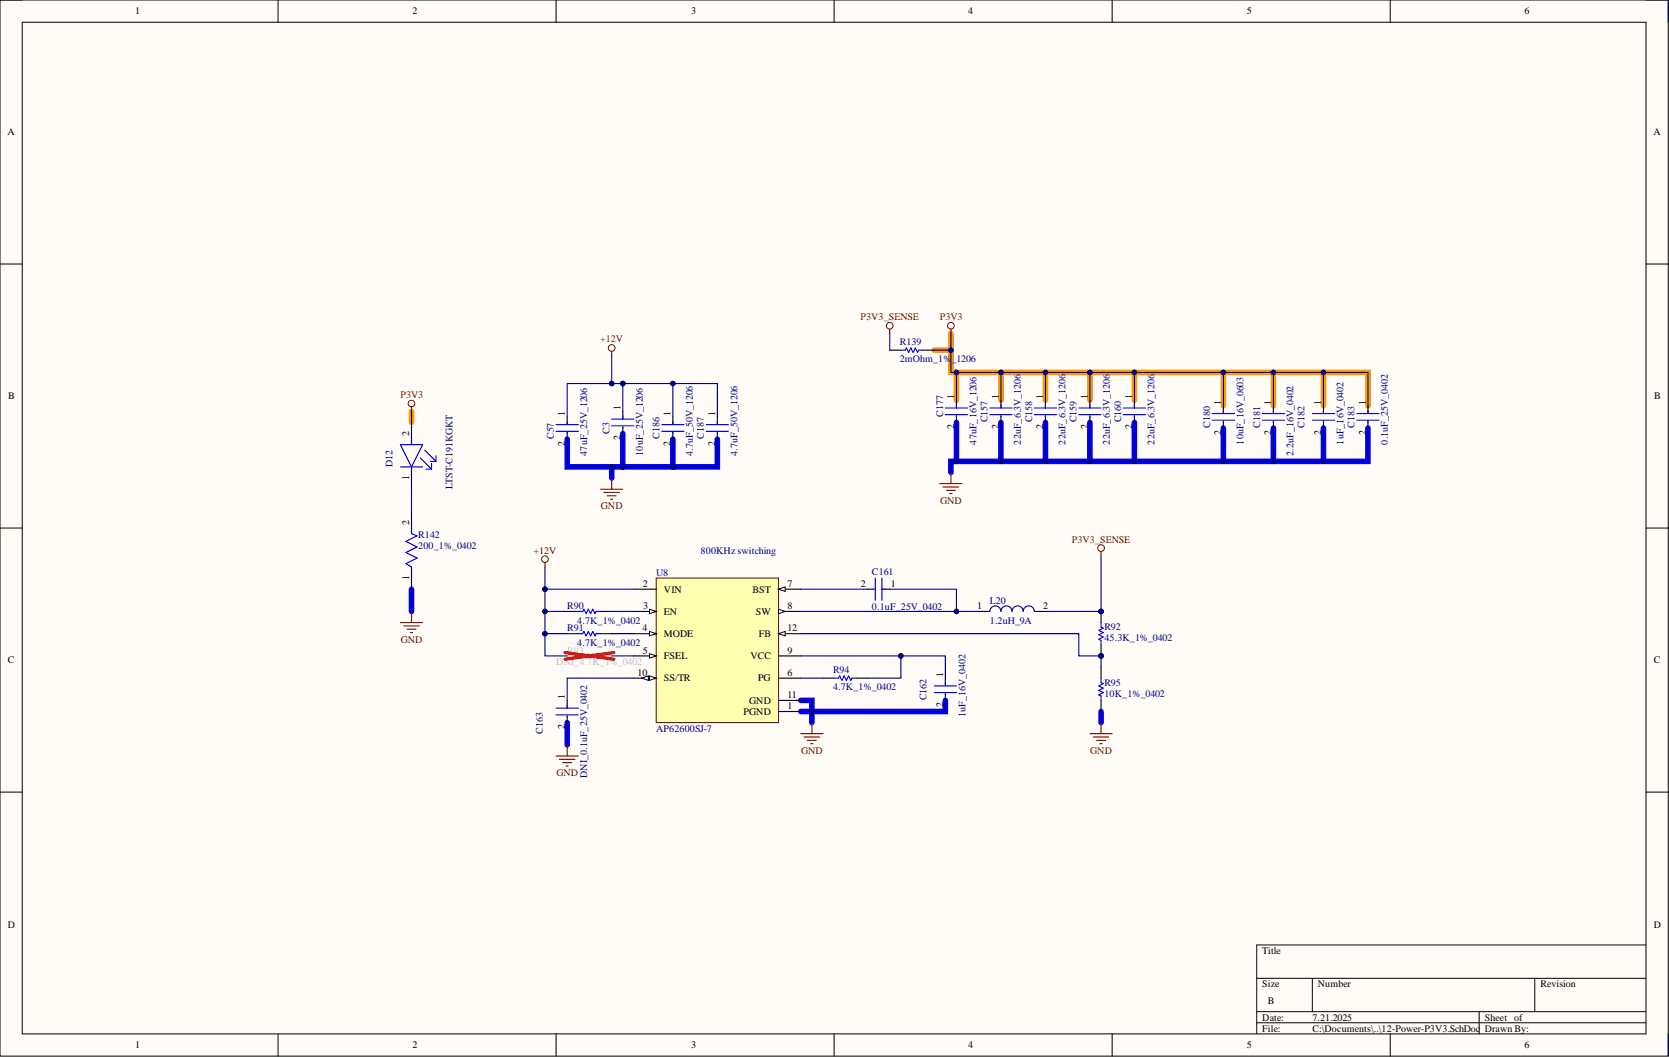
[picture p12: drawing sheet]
<svg xmlns="http://www.w3.org/2000/svg" width="381mm" height="241mm" viewBox="0 0 381 241" stroke-linecap="round" stroke-linejoin="round" font-family="sans-serif">
<defs><g id="words">
<g font-size="2.3">
<text x="30.9" y="3.3">1</text>
<text x="94.2" y="3.3">2</text>
<text x="157.7" y="3.3">3</text>
<text x="221" y="3.3">4</text>
<text x="284.6" y="3.3">5</text>
<text x="348" y="3.3">6</text>
<text x="1.7" y="30.9">A</text>
<text x="377.4" y="30.9">A</text>
<text x="1.9" y="91.2">B</text>
<text x="129" y="94.9" transform="rotate(-90 129 94.9)">1</text>
<text x="141.7" y="93.6" transform="rotate(-90 141.7 93.6)">1</text>
<text x="153.1" y="94.9" transform="rotate(-90 153.1 94.9)">1</text>
<text x="163.2" y="94.9" transform="rotate(-90 163.2 94.9)">1</text>
<text x="217.8" y="91.1" transform="rotate(-90 217.8 91.1)">1</text>
<text x="228" y="91.1" transform="rotate(-90 228 91.1)">1</text>
<text x="238.1" y="91.1" transform="rotate(-90 238.1 91.1)">1</text>
<text x="248.3" y="91.1" transform="rotate(-90 248.3 91.1)">1</text>
<text x="258.5" y="91.1" transform="rotate(-90 258.5 91.1)">1</text>
<text x="278.8" y="92.4" transform="rotate(-90 278.8 92.4)">1</text>
<text x="290.2" y="92.4" transform="rotate(-90 290.2 92.4)">1</text>
<text x="301.6" y="92.4" transform="rotate(-90 301.6 92.4)">1</text>
<text x="311.8" y="92.4" transform="rotate(-90 311.8 92.4)">1</text>
<text x="377.6" y="91.2">B</text>
<text x="93.4" y="99.5" transform="rotate(-90 93.4 99.5)">2</text>
<text x="129" y="101.8" transform="rotate(-90 129 101.8)">2</text>
<text x="141.7" y="100.5" transform="rotate(-90 141.7 100.5)">2</text>
<text x="153.1" y="101.8" transform="rotate(-90 153.1 101.8)">2</text>
<text x="163.2" y="101.8" transform="rotate(-90 163.2 101.8)">2</text>
<text x="217.8" y="98" transform="rotate(-90 217.8 98)">2</text>
<text x="228" y="98" transform="rotate(-90 228 98)">2</text>
<text x="238.1" y="98" transform="rotate(-90 238.1 98)">2</text>
<text x="248.3" y="98" transform="rotate(-90 248.3 98)">2</text>
<text x="258.5" y="98" transform="rotate(-90 258.5 98)">2</text>
<text x="278.8" y="99.2" transform="rotate(-90 278.8 99.2)">2</text>
<text x="290.2" y="99.2" transform="rotate(-90 290.2 99.2)">2</text>
<text x="301.6" y="99.2" transform="rotate(-90 301.6 99.2)">2</text>
<text x="311.8" y="99.2" transform="rotate(-90 311.8 99.2)">2</text>
<text x="93.4" y="109.5" transform="rotate(-90 93.4 109.5)">1</text>
<text x="93.4" y="119.8" transform="rotate(-90 93.4 119.8)">2</text>
<text x="93.4" y="132.3" transform="rotate(-90 93.4 132.3)">1</text>
<text x="146.7" y="134">2</text>
<text x="151.6" y="135.3">VIN</text>
<text x="171.8" y="135.3">BST</text>
<text x="179.8" y="134">7</text>
<text x="196.5" y="134">2</text>
<text x="203.4" y="134">1</text>
<text x="146.8" y="139.1">3</text>
<text x="151.6" y="140.3">EN</text>
<text x="172.6" y="140.3">SW</text>
<text x="179.8" y="139.1">8</text>
<text x="223.1" y="139.1">1</text>
<text x="238.1" y="139.1">2</text>
<text x="146.7" y="144.2">4</text>
<text x="146.7" y="149.2">5</text>
<text x="151.6" y="145.4">MODE</text>
<text x="173.2" y="145.4">FB</text>
<text x="179.8" y="149.2">9</text>
<text x="179.8" y="144.2">12</text>
<text x="1.8" y="151.4">C</text>
<text x="145.6" y="154.3">10</text>
<text x="151.6" y="150.5">FSEL</text>
<text x="151.6" y="155.6">SS/TR</text>
<text x="171.3" y="150.5">VCC</text>
<text x="173.1" y="155.6">PG</text>
<text x="179.8" y="154.3">6</text>
<text x="215.3" y="154.6" transform="rotate(-90 215.3 154.6)">1</text>
<text x="377.5" y="151.4">C</text>
<text x="129" y="159.6" transform="rotate(-90 129 159.6)">1</text>
<text x="171" y="160.6">GND</text>
<text x="179.8" y="159.4">11</text>
<text x="179.8" y="161.9">1</text>
<text x="215.3" y="161.4" transform="rotate(-90 215.3 161.4)">2</text>
<text x="129" y="166.5" transform="rotate(-90 129 166.5)">2</text>
<text x="169.8" y="163.2">PGND</text>
<text x="1.8" y="211.7">D</text>
<text x="377.5" y="211.7">D</text>
<text x="288.2" y="217.8">Title</text>
<text x="288.2" y="225.4">Size</text>
<text x="300.9" y="225.4">Number</text>
<text x="351.6" y="225.4">Revision</text>
<text x="288.2" y="233">Date:</text>
<text x="289.4" y="229.2">B</text>
<text x="299.6" y="233">7.21.2025</text>
<text x="338.9" y="233">Sheet of</text>
<text x="30.9" y="239.3">1</text>
<text x="94.2" y="239.3">2</text>
<text x="157.7" y="239.3">3</text>
<text x="221" y="239.3">4</text>
<text x="284.6" y="239.3">5</text>
<text x="288.2" y="235.5">File:</text>
<text x="299.6" y="235.5">C:\Documents\..\12-Power-P3V3.SchDoc</text>
<text x="338.9" y="235.5">Drawn By:</text>
<text x="348" y="239.3">6</text>
</g>
<g font-size="2.3" fill="#800000">
<text x="196.4" y="73.1">P3V3_SENSE</text>
<text x="214.5" y="73.1">P3V3</text>
<text x="137" y="78.2">+12V</text>
<text x="91.4" y="90.9">P3V3</text>
<text x="137.2" y="116.2">GND</text>
<text x="214.6" y="115">GND</text>
<text x="244.7" y="123.8">P3V3_SENSE</text>
<text x="121.8" y="126.4">+12V</text>
<text x="91.5" y="146.7">GND</text>
<text x="182.9" y="172.1">GND</text>
<text x="248.9" y="172.1">GND</text>
<text x="127" y="177.1">GND</text>
</g>
<g font-size="2.3" fill="#000080">
<text x="205.4" y="78.7">R139</text>
<text x="205.4" y="82.7">2mOhm_1%</text>
<text x="217.2" y="82.7">_1206</text>
<text x="215.3" y="95.2" transform="rotate(-90 215.3 95.2)">C177</text>
<text x="126.4" y="100.2" transform="rotate(-90 126.4 100.2)">C57</text>
<text x="139.1" y="99" transform="rotate(-90 139.1 99)">C3</text>
<text x="150.6" y="100.2" transform="rotate(-90 150.6 100.2)">C186</text>
<text x="160.7" y="100.2" transform="rotate(-90 160.7 100.2)">C187</text>
<text x="222.9" y="101.5" transform="rotate(-90 222.9 101.5)">47uF_16V_1206</text>
<text x="225.4" y="96.4" transform="rotate(-90 225.4 96.4)">C157</text>
<text x="233.1" y="101.5" transform="rotate(-90 233.1 101.5)">22uF_6.3V_1206</text>
<text x="235.6" y="96.4" transform="rotate(-90 235.6 96.4)">C158</text>
<text x="243.2" y="101.5" transform="rotate(-90 243.2 101.5)">22uF_6.3V_1206</text>
<text x="245.8" y="96.4" transform="rotate(-90 245.8 96.4)">C159</text>
<text x="253.4" y="101.5" transform="rotate(-90 253.4 101.5)">22uF_6.3V_1206</text>
<text x="255.9" y="96.4" transform="rotate(-90 255.9 96.4)">C160</text>
<text x="263.5" y="101.5" transform="rotate(-90 263.5 101.5)">22uF_6.3V_1206</text>
<text x="276.2" y="97.7" transform="rotate(-90 276.2 97.7)">C180</text>
<text x="283.8" y="101.5" transform="rotate(-90 283.8 101.5)">10uF_16V_0603</text>
<text x="287.7" y="97.7" transform="rotate(-90 287.7 97.7)">C181</text>
<text x="297.8" y="97.7" transform="rotate(-90 297.8 97.7)">C182</text>
<text x="306.7" y="101.5" transform="rotate(-90 306.7 101.5)">1uF_16V_0402</text>
<text x="309.2" y="97.7" transform="rotate(-90 309.2 97.7)">C183</text>
<text x="316.8" y="101.5" transform="rotate(-90 316.8 101.5)">0.1uF_25V_0402</text>
<text x="89.6" y="106.6" transform="rotate(-90 89.6 106.6)">D12</text>
<text x="134.1" y="104.1" transform="rotate(-90 134.1 104.1)">47uF_25V_1206</text>
<text x="146.7" y="104.1" transform="rotate(-90 146.7 104.1)">10uF_25V_1206</text>
<text x="158.2" y="104.1" transform="rotate(-90 158.2 104.1)">4.7uF_50V_1206</text>
<text x="168.3" y="104.1" transform="rotate(-90 168.3 104.1)">4.7uF_50V_1206</text>
<text x="295.3" y="104.1" transform="rotate(-90 295.3 104.1)">2.2uF_16V_0402</text>
<text x="103.3" y="111.7" transform="rotate(-90 103.3 111.7)">LTST-C191KGKT</text>
<text x="95.5" y="122.8">R142</text>
<text x="95.5" y="125.4">200_1%_0402</text>
<text x="149.8" y="131.5">U8</text>
<text x="159.9" y="126.4">800KHz switching</text>
<text x="199" y="131.2">C161</text>
<text x="226" y="137.8">L20</text>
<text x="129.5" y="139.1">R90</text>
<text x="131.8" y="142.4">4.7K_1%_0402</text>
<text x="199" y="139.3">0.1uF_25V_0402</text>
<text x="226" y="142.4">1.2uH_9A</text>
<text x="252.1" y="143.9">R92</text>
<text x="129.5" y="144.2">R91</text>
<text x="131.8" y="147.5">4.7K_1%_0402</text>
<text x="252.1" y="146.4">45.3K_1%_0402</text>
<text x="190.2" y="153.5">R94</text>
<text x="190.2" y="157.6">4.7K_1%_0402</text>
<text x="211.5" y="159.9" transform="rotate(-90 211.5 159.9)">C162</text>
<text x="252.1" y="156.6">R95</text>
<text x="252.1" y="159.1">10K_1%_0402</text>
<text x="123.9" y="167.5" transform="rotate(-90 123.9 167.5)">C163</text>
<text x="149.8" y="167">AP62600SJ-7</text>
<text x="220.4" y="163.7" transform="rotate(-90 220.4 163.7)">1uF_16V_0402</text>
<text x="134.1" y="177.7" transform="rotate(-90 134.1 177.7)">DNI_0.1uF_25V_0402</text>
</g>
<g font-size="2.3" fill="#bfbebc">
<text x="129.5" y="149.2">R93</text>
<text x="126.9" y="151.8">DNI_4.7K_1%_0402</text>
</g>
</g></defs>
<path d="M0 0h380.8v241.1h-380.8z" fill-rule="evenodd" fill="#fffcf8"/>
<path d="M0 0h380.8v241.1h-380.8z" fill="none" stroke="#000" stroke-width=".23"/>
<path d="M5.1 5.1h370.6v230.9h-370.6z" fill-rule="evenodd" fill="#fffcf8"/>
<g fill="none" stroke="#000" stroke-width=".23">
<path d="M0 0h5.1M5.1 5.1h370.6v230.9h-370.6zM63.5 0v5.1M126.9 0v5.1M190.4 0v5.1M253.9 0v5.1M317.4 0v5.1M375.7 0h5.1v5.1M0 60.3h5.1M375.7 60.3h5.1M0 120.6h5.1M375.7 120.6h5.1"/>
<path d="M0 180.8h5.1M375.7 180.8h5.1M375.7 215.7h-88.8v20.3M63.5 236v5.1M126.9 236v5.1M190.4 236v5.1M253.9 236v5.1M286.9 223.3h88.8M286.9 230.9h88.8M286.9 233.5h88.8M299.6 223.3v7.6M317.4 236v5.1"/>
<path d="M337.7 230.9v5.1M350.4 223.3v7.6M380.8 236v5.1"/>
</g>
<g fill="none" stroke="#00f" stroke-width="1.3">
<path d="M142.2 99v7.6M218.3 96.4v8.9M228.5 96.4v8.9M238.7 96.4v8.9M248.8 96.4v8.9M259 96.4v8.9M279.3 97.7v7.6M290.7 97.7v7.6M302.1 97.7v7.6M312.3 97.7v7.6h-95.2v2.6M129.5 100.2v6.4h24.1v-6.4M139.6 106.6v2.5"/>
<path d="M163.8 100.2v6.4h-10.2M93.9 134.5v5.1M182.8 159.9h2.5v5.1M215.8 159.9v2.5h-33M129.5 165v5M251.3 162.4v2.6"/>
</g>
<path d="M217.1 76.1v3.8h-3.8M217.1 79.9v5.1h95.2v7.6M93.9 93.9v2.5M218.3 85v6.4M228.5 85v6.4M238.7 85v6.4M248.8 85v6.4M259 85v6.4M279.3 85v7.6M290.7 85v7.6M302.1 85v7.6" fill="none" stroke="#f90" stroke-width="1.3"/>
<g fill="none" stroke="#800000" stroke-width=".23">
<circle cx="139.6" cy="79.4" r=".76"/>
<circle cx="203.1" cy="74.4" r=".76"/>
<circle cx="217.1" cy="74.4" r=".76"/>
<circle cx="93.9" cy="92.1" r=".76"/>
<circle cx="124.4" cy="127.7" r=".76"/>
<circle cx="251.3" cy="125.1" r=".76"/>
</g>
<g fill="none" stroke="#800000" stroke-width=".25">
<path d="M203.1 75.1v1M217.1 75.1v1M93.9 92.9v1M139.6 80.2v1M137.1 111.7h5.1M137.9 112.4h3.5M138.6 113.2h2.1M139.4 114h.5M139.6 109.1v2.6M214.5 110.4h5.1M215.3 111.2h3.5M216.1 111.9h2"/>
<path d="M216.8 112.7h.5M217.1 107.9v2.5M93.9 139.6v2.5M124.4 128.4v1M251.3 125.9v1M91.4 142.1h5.1M92.2 142.9h3.5M92.9 143.6h2.1M93.7 144.4h.5"/>
</g>
<g fill="none" stroke="#000" stroke-width=".25">
<path d="M203.1 79.9h2.5M210.7 79.9h2.6M93.9 96.4v5.1M129.5 95.2v1.7M129.5 98.7v1.5M153.6 95.2v1.7M153.6 98.7v1.5M163.8 95.2v1.7M163.8 98.7v1.5M218.3 91.4v1.7M218.3 94.9v1.5M279.3 92.6v1.8"/>
<path d="M279.3 96.2v1.5M290.7 92.6v1.8M290.7 96.2v1.5M302.1 92.6v1.8M302.1 96.2v1.5M312.3 92.6v1.8M312.3 96.2v1.5M93.9 106.6v5.1M93.9 116.7v5.1M93.9 129.4v5.1"/>
</g>
<g fill="none" stroke="#00f" stroke-width=".25">
<path d="M205.6 79.9h1.1l.2-.5 .5 1.1 .5-1.1 .5 1.1 .5-1.1 .6 1.1 .2-.6h1M126.9 96.9h5.1M126.9 98.5h5.1M129.5 96.2v.7M129.5 98.7v.3M151.1 96.9h5M151.1 98.5h5M153.6 96.2v.7M153.6 98.7v.3M161.2 96.9h5.1M161.2 98.5h5.1M163.8 96.2v.7"/>
<path d="M163.8 98.7v.3M215.8 93.1h5.1M215.8 94.7h5.1M218.3 92.4v.7M218.3 94.9v.3M276.7 94.4h5.1M276.7 95.9h5.1M279.3 93.6v.8M279.3 96.2v.2M288.2 94.4h5M288.2 95.9h5M290.7 93.6v.8"/>
<path d="M290.7 96.2v.2M299.6 94.4h5.1M299.6 95.9h5.1M302.1 93.6v.8M302.1 96.2v.2M309.7 94.4h5.1M309.7 95.9h5.1M312.3 93.6v.8M312.3 96.2v.2M91.4 101.5h5.1l-2.6 5.1zM91.4 106.6h5.1M93.9 100.8v.7"/>
<path d="M93.9 106.6v.8M96 104.6l2.5 2.5M97 102.8l2.5 2.5M97.2 107.1h1.3M98.3 105.3h1.2M98.5 105.8v1.3M99.5 104.1v1.2M93.9 121.1v.7l1.3 .5-2.5 1.3 2.5 1.3-2.5 1.2 2.5 1.3-2.5 1.3 1.2 .7v.8"/>
</g>
<path d="M217.1 76.1v3.8h-3.8M93.9 93.9v2.5M93.9 111.7v5M93.9 134.5v5.1" fill="none" stroke="#000080" stroke-width=".25"/>
<circle cx="217.1" cy="79.9" r=".51" fill="#000080"/>
<circle cx="217.1" cy="79.9" r=".51" fill="none" stroke="#000080" stroke-width=".23"/>
<path d="M203.1 76.1v3.8M163.8 100.2v6.4h-10.2" fill="none" stroke="#000080" stroke-width=".25"/>
<circle cx="153.6" cy="106.6" r=".51" fill="#000080"/>
<circle cx="153.6" cy="106.6" r=".51" fill="none" stroke="#000080" stroke-width=".23"/>
<path d="M153.6 87.6h10.2v7.6" fill="none" stroke="#000080" stroke-width=".25"/>
<circle cx="153.6" cy="87.6" r=".51" fill="#000080"/>
<circle cx="153.6" cy="87.6" r=".51" fill="none" stroke="#000080" stroke-width=".23"/>
<path d="M142.2 93.9v1.8M142.2 97.5v1.5" fill="none" stroke="#000" stroke-width=".25"/>
<path d="M139.6 95.7h5.1M139.6 97.2h5.1M142.2 94.9v.8M142.2 97.5v.2" fill="none" stroke="#00f" stroke-width=".25"/>
<path d="M142.2 87.6v6.3" fill="none" stroke="#000080" stroke-width=".25"/>
<circle cx="142.2" cy="87.6" r=".51" fill="#000080"/>
<circle cx="142.2" cy="87.6" r=".51" fill="none" stroke="#000080" stroke-width=".23"/>
<path d="M142.2 99v7.6" fill="none" stroke="#000080" stroke-width=".25"/>
<circle cx="142.2" cy="106.6" r=".51" fill="#000080"/>
<circle cx="142.2" cy="106.6" r=".51" fill="none" stroke="#000080" stroke-width=".23"/>
<path d="M139.6 87.6h-10.1v7.6" fill="none" stroke="#000080" stroke-width=".25"/>
<circle cx="139.6" cy="87.6" r=".51" fill="#000080"/>
<circle cx="139.6" cy="87.6" r=".51" fill="none" stroke="#000080" stroke-width=".23"/>
<path d="M142.2 87.6h11.4v7.6" fill="none" stroke="#000080" stroke-width=".25"/>
<circle cx="142.2" cy="87.6" r=".51" fill="#000080"/>
<circle cx="142.2" cy="87.6" r=".51" fill="none" stroke="#000080" stroke-width=".23"/>
<circle cx="153.6" cy="87.6" r=".51" fill="#000080"/>
<circle cx="153.6" cy="87.6" r=".51" fill="none" stroke="#000080" stroke-width=".23"/>
<path d="M139.6 81.2v6.4h2.6" fill="none" stroke="#000080" stroke-width=".25"/>
<circle cx="139.6" cy="87.6" r=".51" fill="#000080"/>
<circle cx="139.6" cy="87.6" r=".51" fill="none" stroke="#000080" stroke-width=".23"/>
<circle cx="142.2" cy="87.6" r=".51" fill="#000080"/>
<circle cx="142.2" cy="87.6" r=".51" fill="none" stroke="#000080" stroke-width=".23"/>
<path d="M139.6 106.6v2.5" fill="none" stroke="#000080" stroke-width=".25"/>
<circle cx="139.6" cy="106.6" r=".51" fill="#000080"/>
<circle cx="139.6" cy="106.6" r=".51" fill="none" stroke="#000080" stroke-width=".23"/>
<path d="M149.8 132h27.9v33h-27.9z" fill-rule="evenodd" fill="#ffffb0"/>
<path d="M149.8 132h27.9v33h-27.9z" fill="none" stroke="#800000" stroke-width=".25"/>
<path d="M144.7 134.5h5.1M177.7 134.5h5.1M177.7 149.7h5.1" fill="none" stroke="#000" stroke-width=".25"/>
<path d="M177.7 134.5l1.5-.5v1z" fill="#f8fcff"/>
<path d="M177.7 134.5l1.5-.5v1z" fill="none" stroke="#000" stroke-width=".23"/>
<path d="M144.7 139.6h5.1" fill="none" stroke="#000" stroke-width=".25"/>
<path d="M148.3 139.1l1.5 .5-1.5 .5z" fill="#f8fcff"/>
<path d="M148.3 139.1l1.5 .5-1.5 .5z" fill="none" stroke="#000" stroke-width=".23"/>
<path d="M177.7 144.7h5.1" fill="none" stroke="#000" stroke-width=".25"/>
<path d="M177.7 144.7l1.5-.5v1z" fill="#f8fcff"/>
<path d="M177.7 144.7l1.5-.5v1z" fill="none" stroke="#000" stroke-width=".23"/>
<path d="M144.7 149.7h5.1" fill="none" stroke="#000" stroke-width=".25"/>
<path d="M148.3 149.2l1.5 .5-1.5 .5z" fill="#f8fcff"/>
<path d="M148.3 149.2l1.5 .5-1.5 .5z" fill="none" stroke="#000" stroke-width=".23"/>
<path d="M144.7 144.7h5.1" fill="none" stroke="#000" stroke-width=".25"/>
<path d="M148.3 144.2l1.5 .5-1.5 .5z" fill="#f8fcff"/>
<path d="M148.3 144.2l1.5 .5-1.5 .5z" fill="none" stroke="#000" stroke-width=".23"/>
<path d="M144.7 154.8h5.1M177.7 154.8h5.1" fill="none" stroke="#000" stroke-width=".25"/>
<path d="M148.3 154.3l1.5 .5-1.5 .5z" fill="#f8fcff"/>
<path d="M148.3 154.3l1.5 .5-1.5 .5z" fill="none" stroke="#000" stroke-width=".23"/>
<path d="M146.5 154.8l1.5-.5v1z" fill="#f8fcff"/>
<path d="M146.5 154.8l1.5-.5v1z" fill="none" stroke="#000" stroke-width=".23"/>
<path d="M177.7 139.6h5.1" fill="none" stroke="#000" stroke-width=".25"/>
<path d="M177.7 139.1l1.5 .5-1.5 .5z" fill="#f8fcff"/>
<path d="M177.7 139.1l1.5 .5-1.5 .5z" fill="none" stroke="#000" stroke-width=".23"/>
<path d="M177.7 159.9h5.1M177.7 162.4h5.1" fill="none" stroke="#000" stroke-width=".25"/>
<path d="M124.4 129.4v5.1h20.3" fill="none" stroke="#000080" stroke-width=".25"/>
<circle cx="124.4" cy="134.5" r=".51" fill="#000080"/>
<circle cx="124.4" cy="134.5" r=".51" fill="none" stroke="#000080" stroke-width=".23"/>
<path d="M182.8 167.5h5.1M183.6 168.3h3.5M184.3 169h2.1M185.1 169.8h.5M185.3 165v2.5" fill="none" stroke="#800000" stroke-width=".25"/>
<path d="M182.8 162.4h2.5" fill="none" stroke="#000080" stroke-width=".25"/>
<circle cx="185.3" cy="162.4" r=".51" fill="#000080"/>
<circle cx="185.3" cy="162.4" r=".51" fill="none" stroke="#000080" stroke-width=".23"/>
<circle cx="251.3" cy="139.6" r=".51" fill="#000080"/>
<circle cx="251.3" cy="139.6" r=".51" fill="none" stroke="#000080" stroke-width=".23"/>
<circle cx="251.3" cy="149.7" r=".51" fill="#000080"/>
<circle cx="251.3" cy="149.7" r=".51" fill="none" stroke="#000080" stroke-width=".23"/>
<path d="M251.3 139.6v2.5" fill="none" stroke="#000" stroke-width=".25"/>
<circle cx="251.3" cy="139.6" r=".51" fill="#000080"/>
<circle cx="251.3" cy="139.6" r=".51" fill="none" stroke="#000080" stroke-width=".23"/>
<path d="M251.3 147.2v2.5" fill="none" stroke="#000" stroke-width=".25"/>
<circle cx="251.3" cy="149.7" r=".51" fill="#000080"/>
<circle cx="251.3" cy="149.7" r=".51" fill="none" stroke="#000080" stroke-width=".23"/>
<path d="M251.3 142.1v1l.6 .3-1.1 .5 1.1 .5-1.1 .5 1.1 .5-1.1 .5 .5 .3v1M251.3 154.8v1l.6 .3-1.1 .5 1.1 .5-1.1 .5 1.1 .5-1.1 .5 .5 .3v1" fill="none" stroke="#00f" stroke-width=".25"/>
<path d="M251.3 152.3v2.5M251.3 159.9v2.5" fill="none" stroke="#000" stroke-width=".25"/>
<path d="M248.8 167.5h5.1M249.6 168.3h3.5M250.3 169h2.1M251.1 169.8h.5M251.3 165v2.5" fill="none" stroke="#800000" stroke-width=".25"/>
<path d="M251.3 149.7v2.6M251.3 162.4v2.6" fill="none" stroke="#000080" stroke-width=".25"/>
<circle cx="251.3" cy="149.7" r=".51" fill="#000080"/>
<circle cx="251.3" cy="149.7" r=".51" fill="none" stroke="#000080" stroke-width=".23"/>
<path d="M251.3 126.9v12.7" fill="none" stroke="#000080" stroke-width=".25"/>
<circle cx="251.3" cy="139.6" r=".51" fill="#000080"/>
<circle cx="251.3" cy="139.6" r=".51" fill="none" stroke="#000080" stroke-width=".23"/>
<path d="M223.4 139.6h2.6M236.1 139.6h2.6" fill="none" stroke="#000" stroke-width=".25"/>
<path d="M226 139.6a1.27 1.27 0 0 1 1.2-1.3 1.27 1.27 0 0 1 1.3 1.3 1.27 1.27 0 0 1 1.3-1.3 1.27 1.27 0 0 1 1.2 1.3 1.27 1.27 0 0 1 1.3-1.3 1.27 1.27 0 0 1 1.3 1.3 1.27 1.27 0 0 1 1.2-1.3 1.27 1.27 0 0 1 1.3 1.3" fill="none" stroke="#0c0087" stroke-width=".25"/>
<path d="M182.8 144.7h63.5v5h5" fill="none" stroke="#000080" stroke-width=".25"/>
<circle cx="251.3" cy="149.7" r=".51" fill="#000080"/>
<circle cx="251.3" cy="149.7" r=".51" fill="none" stroke="#000080" stroke-width=".23"/>
<path d="M238.7 139.6h12.6" fill="none" stroke="#000080" stroke-width=".25"/>
<circle cx="251.3" cy="139.6" r=".51" fill="#000080"/>
<circle cx="251.3" cy="139.6" r=".51" fill="none" stroke="#000080" stroke-width=".23"/>
<path d="M228.5 91.4v1.7M228.5 94.9v1.5" fill="none" stroke="#000" stroke-width=".25"/>
<path d="M226 93.1h5M226 94.7h5M228.5 92.4v.7M228.5 94.9v.3" fill="none" stroke="#00f" stroke-width=".25"/>
<path d="M218.3 96.4v8.9" fill="none" stroke="#000080" stroke-width=".25"/>
<circle cx="218.3" cy="105.3" r=".51" fill="#000080"/>
<circle cx="218.3" cy="105.3" r=".51" fill="none" stroke="#000080" stroke-width=".23"/>
<path d="M218.3 85v6.4" fill="none" stroke="#000080" stroke-width=".25"/>
<circle cx="218.3" cy="85" r=".51" fill="#000080"/>
<circle cx="218.3" cy="85" r=".51" fill="none" stroke="#000080" stroke-width=".23"/>
<path d="M228.5 85v6.4" fill="none" stroke="#000080" stroke-width=".25"/>
<circle cx="228.5" cy="85" r=".51" fill="#000080"/>
<circle cx="228.5" cy="85" r=".51" fill="none" stroke="#000080" stroke-width=".23"/>
<path d="M228.5 96.4v8.9" fill="none" stroke="#000080" stroke-width=".25"/>
<circle cx="228.5" cy="105.3" r=".51" fill="#000080"/>
<circle cx="228.5" cy="105.3" r=".51" fill="none" stroke="#000080" stroke-width=".23"/>
<path d="M279.3 97.7v7.6" fill="none" stroke="#000080" stroke-width=".25"/>
<circle cx="279.3" cy="105.3" r=".51" fill="#000080"/>
<circle cx="279.3" cy="105.3" r=".51" fill="none" stroke="#000080" stroke-width=".23"/>
<path d="M279.3 85v7.6" fill="none" stroke="#000080" stroke-width=".25"/>
<circle cx="279.3" cy="85" r=".51" fill="#000080"/>
<circle cx="279.3" cy="85" r=".51" fill="none" stroke="#000080" stroke-width=".23"/>
<path d="M290.7 97.7v7.6" fill="none" stroke="#000080" stroke-width=".25"/>
<circle cx="290.7" cy="105.3" r=".51" fill="#000080"/>
<circle cx="290.7" cy="105.3" r=".51" fill="none" stroke="#000080" stroke-width=".23"/>
<path d="M290.7 85v7.6" fill="none" stroke="#000080" stroke-width=".25"/>
<circle cx="290.7" cy="85" r=".51" fill="#000080"/>
<circle cx="290.7" cy="85" r=".51" fill="none" stroke="#000080" stroke-width=".23"/>
<path d="M302.1 97.7v7.6" fill="none" stroke="#000080" stroke-width=".25"/>
<circle cx="302.1" cy="105.3" r=".51" fill="#000080"/>
<circle cx="302.1" cy="105.3" r=".51" fill="none" stroke="#000080" stroke-width=".23"/>
<path d="M302.1 85v7.6" fill="none" stroke="#000080" stroke-width=".25"/>
<circle cx="302.1" cy="85" r=".51" fill="#000080"/>
<circle cx="302.1" cy="85" r=".51" fill="none" stroke="#000080" stroke-width=".23"/>
<path d="M238.7 91.4v1.7M238.7 94.9v1.5M248.8 91.4v1.7M248.8 94.9v1.5M259 91.4v1.7M259 94.9v1.5" fill="none" stroke="#000" stroke-width=".25"/>
<path d="M236.1 93.1h5.1M236.1 94.7h5.1M238.7 92.4v.7M238.7 94.9v.3M246.3 93.1h5M246.3 94.7h5M248.8 92.4v.7M248.8 94.9v.3M256.4 93.1h5.1M256.4 94.7h5.1M259 92.4v.7M259 94.9v.3" fill="none" stroke="#00f" stroke-width=".25"/>
<path d="M238.7 85v6.4" fill="none" stroke="#000080" stroke-width=".25"/>
<circle cx="238.7" cy="85" r=".51" fill="#000080"/>
<circle cx="238.7" cy="85" r=".51" fill="none" stroke="#000080" stroke-width=".23"/>
<path d="M248.8 85v6.4" fill="none" stroke="#000080" stroke-width=".25"/>
<circle cx="248.8" cy="85" r=".51" fill="#000080"/>
<circle cx="248.8" cy="85" r=".51" fill="none" stroke="#000080" stroke-width=".23"/>
<path d="M259 85v6.4" fill="none" stroke="#000080" stroke-width=".25"/>
<circle cx="259" cy="85" r=".51" fill="#000080"/>
<circle cx="259" cy="85" r=".51" fill="none" stroke="#000080" stroke-width=".23"/>
<path d="M259 96.4v8.9" fill="none" stroke="#000080" stroke-width=".25"/>
<circle cx="259" cy="105.3" r=".51" fill="#000080"/>
<circle cx="259" cy="105.3" r=".51" fill="none" stroke="#000080" stroke-width=".23"/>
<path d="M248.8 96.4v8.9" fill="none" stroke="#000080" stroke-width=".25"/>
<circle cx="248.8" cy="105.3" r=".51" fill="#000080"/>
<circle cx="248.8" cy="105.3" r=".51" fill="none" stroke="#000080" stroke-width=".23"/>
<path d="M238.7 96.4v8.9" fill="none" stroke="#000080" stroke-width=".25"/>
<circle cx="238.7" cy="105.3" r=".51" fill="#000080"/>
<circle cx="238.7" cy="105.3" r=".51" fill="none" stroke="#000080" stroke-width=".23"/>
<path d="M198 134.5h1.6M201.3 134.5h1.8" fill="none" stroke="#000" stroke-width=".25"/>
<path d="M199.3 134.5h.3M199.8 132v5M201.3 132v5M201.3 134.5h.8" fill="none" stroke="#00f" stroke-width=".25"/>
<path d="M182.8 134.5h15.2M203.1 134.5h15.2v5.1" fill="none" stroke="#000080" stroke-width=".25"/>
<circle cx="218.3" cy="139.6" r=".51" fill="#000080"/>
<circle cx="218.3" cy="139.6" r=".51" fill="none" stroke="#000080" stroke-width=".23"/>
<path d="M129.5 139.6h2.5M137.1 139.6h2.5" fill="none" stroke="#000" stroke-width=".25"/>
<path d="M132 139.6h1l.3-.5 .5 1 .5-1 .5 1 .5-1 .5 1 .3-.5h1" fill="none" stroke="#00f" stroke-width=".25"/>
<path d="M124.4 134.5v5.1h5.1M139.6 139.6h5.1" fill="none" stroke="#000080" stroke-width=".25"/>
<circle cx="124.4" cy="139.6" r=".51" fill="#000080"/>
<circle cx="124.4" cy="139.6" r=".51" fill="none" stroke="#000080" stroke-width=".23"/>
<circle cx="124.4" cy="134.5" r=".51" fill="#000080"/>
<circle cx="124.4" cy="134.5" r=".51" fill="none" stroke="#000080" stroke-width=".23"/>
<path d="M215.8 154.8v1.8M215.8 158.4v1.5" fill="none" stroke="#000" stroke-width=".25"/>
<path d="M213.3 156.6h5M213.3 158.1h5M215.8 155.8v.8M215.8 158.4v.2" fill="none" stroke="#00f" stroke-width=".25"/>
<path d="M215.8 159.9v2.5h-30.5" fill="none" stroke="#000080" stroke-width=".25"/>
<circle cx="185.3" cy="162.4" r=".51" fill="#000080"/>
<circle cx="185.3" cy="162.4" r=".51" fill="none" stroke="#000080" stroke-width=".23"/>
<path d="M187.9 154.8h2.5M195.5 154.8h2.5" fill="none" stroke="#000" stroke-width=".25"/>
<path d="M190.4 154.8h1l.3-.5 .5 1 .5-1 .5 1 .5-1 .5 1 .3-.5h1" fill="none" stroke="#00f" stroke-width=".25"/>
<path d="M205.6 149.7v5.1h-7.6" fill="none" stroke="#000080" stroke-width=".25"/>
<circle cx="205.6" cy="149.7" r=".51" fill="#000080"/>
<circle cx="205.6" cy="149.7" r=".51" fill="none" stroke="#000080" stroke-width=".23"/>
<path d="M124.4 139.6v5.1h5.1M139.6 144.7h5.1M182.8 154.8h5.1" fill="none" stroke="#000080" stroke-width=".25"/>
<path d="M129.5 144.7h2.5M137.1 144.7h2.5" fill="none" stroke="#000" stroke-width=".25"/>
<path d="M132 144.7h1l.3-.5 .5 1 .5-1 .5 1 .5-1 .5 1 .3-.5h1" fill="none" stroke="#00f" stroke-width=".25"/>
<circle cx="124.4" cy="144.7" r=".51" fill="#000080"/>
<circle cx="124.4" cy="144.7" r=".51" fill="none" stroke="#000080" stroke-width=".23"/>
<circle cx="124.4" cy="139.6" r=".51" fill="#000080"/>
<circle cx="124.4" cy="139.6" r=".51" fill="none" stroke="#000080" stroke-width=".23"/>
<path d="M129.5 149.7h3.5l.3-.5 .5 1 .5-1 .5 1 .5-1 .5 1 .3-.5h3.5" fill="none" stroke="#bfbebc" stroke-width=".25"/>
<path d="M129 149l11.1 1.5M140.1 149l-11.1 1.5" fill="none" stroke="#f00" stroke-width=".76"/>
<path d="M124.4 144.7v5h5.1" fill="none" stroke="#000080" stroke-width=".25"/>
<circle cx="124.4" cy="144.7" r=".51" fill="#000080"/>
<circle cx="124.4" cy="144.7" r=".51" fill="none" stroke="#000080" stroke-width=".23"/>
<path d="M139.6 149.7h5.1M144.7 154.8h-15.2v5.1M182.8 159.9h2.5v5.1M129.5 165v5" fill="none" stroke="#000080" stroke-width=".25"/>
<path d="M129.5 159.9v1.8M129.5 163.4v1.6" fill="none" stroke="#000" stroke-width=".25"/>
<path d="M126.9 161.7h5.1M126.9 163.2h5.1M129.5 160.9v.8M129.5 163.4v.3" fill="none" stroke="#00f" stroke-width=".25"/>
<path d="M126.9 172.6h5.1M127.7 173.3h3.6M128.5 174.1h2M129.2 174.9h.5M129.5 170v2.6" fill="none" stroke="#800000" stroke-width=".25"/>
<circle cx="185.3" cy="162.4" r=".51" fill="#000080"/>
<circle cx="185.3" cy="162.4" r=".51" fill="none" stroke="#000080" stroke-width=".23"/>
<path d="M182.8 149.7h33v5.1" fill="none" stroke="#000080" stroke-width=".25"/>
<circle cx="205.6" cy="149.7" r=".51" fill="#000080"/>
<circle cx="205.6" cy="149.7" r=".51" fill="none" stroke="#000080" stroke-width=".23"/>
<path d="M182.8 139.6h40.6" fill="none" stroke="#000080" stroke-width=".25"/>
<circle cx="218.3" cy="139.6" r=".51" fill="#000080"/>
<circle cx="218.3" cy="139.6" r=".51" fill="none" stroke="#000080" stroke-width=".23"/>
<path d="M129.5 100.2v6.4h24.1v-6.4" fill="none" stroke="#000080" stroke-width=".25"/>
<circle cx="139.6" cy="106.6" r=".51" fill="#000080"/>
<circle cx="139.6" cy="106.6" r=".51" fill="none" stroke="#000080" stroke-width=".23"/>
<circle cx="142.2" cy="106.6" r=".51" fill="#000080"/>
<circle cx="142.2" cy="106.6" r=".51" fill="none" stroke="#000080" stroke-width=".23"/>
<circle cx="153.6" cy="106.6" r=".51" fill="#000080"/>
<circle cx="153.6" cy="106.6" r=".51" fill="none" stroke="#000080" stroke-width=".23"/>
<path d="M312.3 97.7v7.6h-95.2v2.6" fill="none" stroke="#000080" stroke-width=".25"/>
<circle cx="218.3" cy="105.3" r=".51" fill="#000080"/>
<circle cx="218.3" cy="105.3" r=".51" fill="none" stroke="#000080" stroke-width=".23"/>
<circle cx="228.5" cy="105.3" r=".51" fill="#000080"/>
<circle cx="228.5" cy="105.3" r=".51" fill="none" stroke="#000080" stroke-width=".23"/>
<circle cx="238.7" cy="105.3" r=".51" fill="#000080"/>
<circle cx="238.7" cy="105.3" r=".51" fill="none" stroke="#000080" stroke-width=".23"/>
<circle cx="248.8" cy="105.3" r=".51" fill="#000080"/>
<circle cx="248.8" cy="105.3" r=".51" fill="none" stroke="#000080" stroke-width=".23"/>
<circle cx="259" cy="105.3" r=".51" fill="#000080"/>
<circle cx="259" cy="105.3" r=".51" fill="none" stroke="#000080" stroke-width=".23"/>
<circle cx="279.3" cy="105.3" r=".51" fill="#000080"/>
<circle cx="279.3" cy="105.3" r=".51" fill="none" stroke="#000080" stroke-width=".23"/>
<circle cx="290.7" cy="105.3" r=".51" fill="#000080"/>
<circle cx="290.7" cy="105.3" r=".51" fill="none" stroke="#000080" stroke-width=".23"/>
<circle cx="302.1" cy="105.3" r=".51" fill="#000080"/>
<circle cx="302.1" cy="105.3" r=".51" fill="none" stroke="#000080" stroke-width=".23"/>
<path d="M217.1 79.9v5.1h95.2v7.6" fill="none" stroke="#000080" stroke-width=".25"/>
<circle cx="217.1" cy="79.9" r=".51" fill="#000080"/>
<circle cx="217.1" cy="79.9" r=".51" fill="none" stroke="#000080" stroke-width=".23"/>
<circle cx="218.3" cy="85" r=".51" fill="#000080"/>
<circle cx="218.3" cy="85" r=".51" fill="none" stroke="#000080" stroke-width=".23"/>
<circle cx="228.5" cy="85" r=".51" fill="#000080"/>
<circle cx="228.5" cy="85" r=".51" fill="none" stroke="#000080" stroke-width=".23"/>
<circle cx="238.7" cy="85" r=".51" fill="#000080"/>
<circle cx="238.7" cy="85" r=".51" fill="none" stroke="#000080" stroke-width=".23"/>
<circle cx="248.8" cy="85" r=".51" fill="#000080"/>
<circle cx="248.8" cy="85" r=".51" fill="none" stroke="#000080" stroke-width=".23"/>
<circle cx="259" cy="85" r=".51" fill="#000080"/>
<circle cx="259" cy="85" r=".51" fill="none" stroke="#000080" stroke-width=".23"/>
<circle cx="279.3" cy="85" r=".51" fill="#000080"/>
<circle cx="279.3" cy="85" r=".51" fill="none" stroke="#000080" stroke-width=".23"/>
<circle cx="290.7" cy="85" r=".51" fill="#000080"/>
<circle cx="290.7" cy="85" r=".51" fill="none" stroke="#000080" stroke-width=".23"/>
<circle cx="302.1" cy="85" r=".51" fill="#000080"/>
<circle cx="302.1" cy="85" r=".51" fill="none" stroke="#000080" stroke-width=".23"/>
<use href="#words"/>
</svg>
